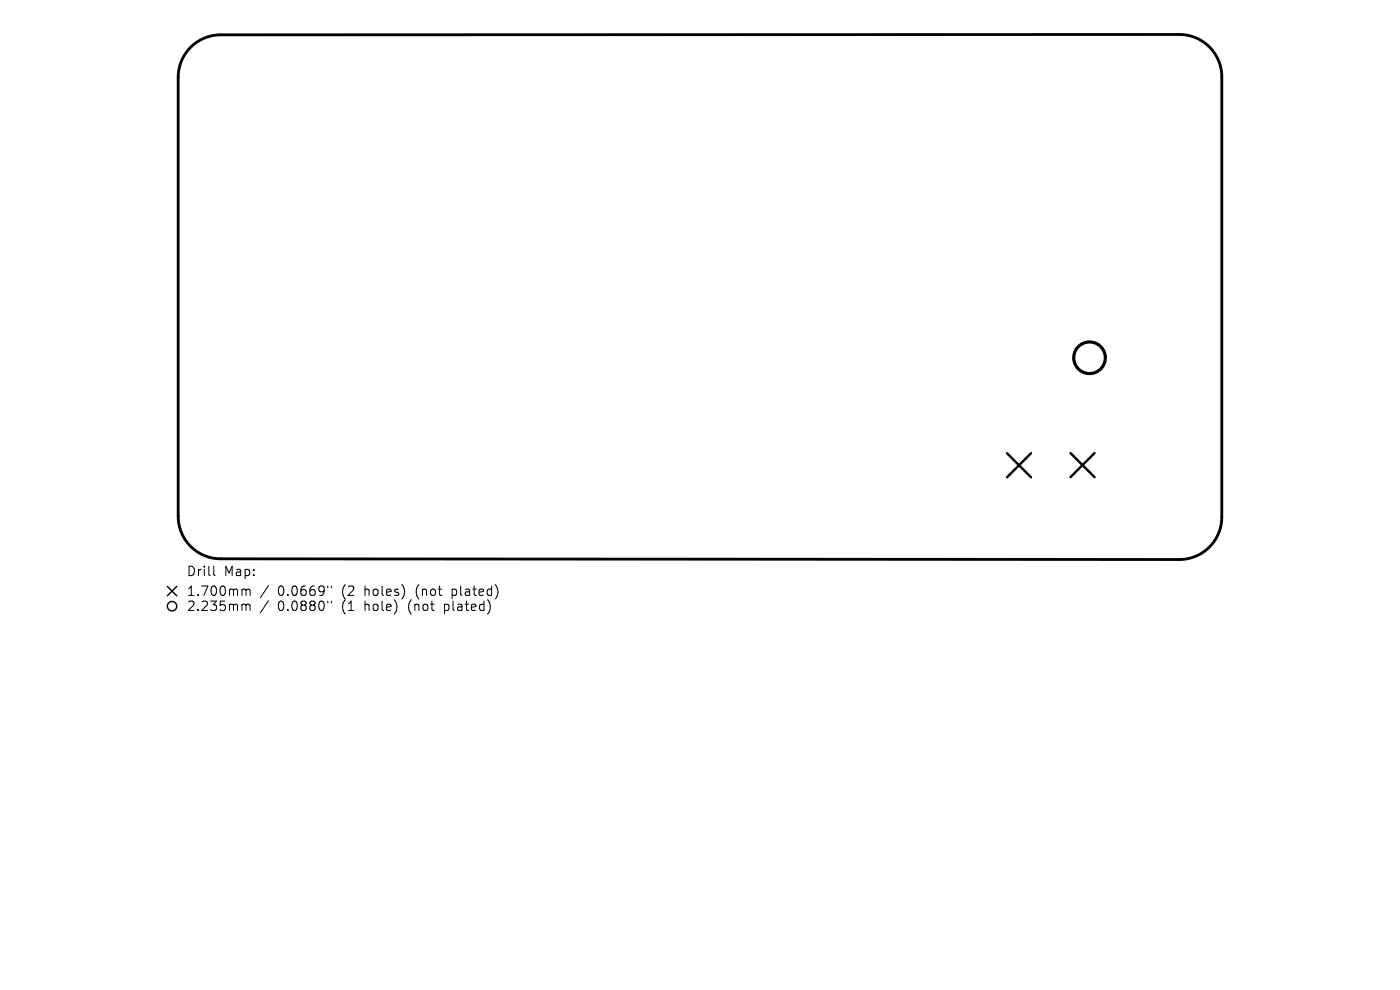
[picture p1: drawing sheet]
<svg xmlns="http://www.w3.org/2000/svg" width="297mm" height="210mm" viewBox="0 0 297 210" stroke-linecap="round" stroke-linejoin="round" font-family="sans-serif">
<defs><g id="words">
<g font-size="2.8">
<text x="39.5" y="122.5">Drill</text>
<text x="47.5" y="122.5">Map:</text>
<text x="39.5" y="126.7">1.700mm</text>
<text x="39.5" y="129.9">2.235mm</text>
<text x="58.9" y="126.7">0.0669&quot;</text>
<text x="58.9" y="129.9">0.0880&quot;</text>
<text x="72.7" y="126.7">(2</text>
<text x="72.7" y="129.9">(1</text>
<text x="77.6" y="126.7">holes)</text>
<text x="77.6" y="129.9">hole)</text>
<text x="87.1" y="129.9">(not</text>
<text x="88.7" y="126.7">(not</text>
<text x="94.9" y="129.9">plated)</text>
<text x="96.5" y="126.7">plated)</text>
</g>
</g></defs>
<path d="M40.4 10a9 9 0 0 1 6.4-2.6l203.2-.1a9 9 0 0 1 9.2 9v93.4a9 9 0 0 1-9 9l-203.3-.2a9 9 0 0 1-9.1-9v-93.2a9 9 0 0 1 2.6-6.3z" fill="none" stroke="#000" stroke-width=".6"/>
<path d="M213.6 96.1l5.1 5.1M218.7 96.1l-5.1 5.1M227.1 96.1l5.1 5.1M232.2 96.1l-5.1 5.1" fill="none" stroke="#000" stroke-width=".51"/>
<circle cx="231.1" cy="75.9" r="3.4" fill="none" stroke="#000" stroke-width=".67"/>
<g fill="none" stroke="#000" stroke-width=".21">
<path d="M45.3 120.1v1.7l.3 .3M51.6 125h.3l.3 .3M51.6 128.2l.5 .1 .1 .2M52.2 125.3l.3-.3 .5 .1 .1 1.2M52.2 125.3v1M52.2 128.5v1M52.2 128.5l.3-.3 .5 .1 .1 1.2M57 124.2l-1.7 2.6M57 127.4l-1.7 2.6M69.5 124.3v.4M69.5 127.5v.4M70.3 124.3v.4"/>
<path d="M70.3 127.5v.4"/>
</g>
<g fill="none" stroke="#000" stroke-width=".3">
<path d="M35.5 124.4l2 2M37.5 124.4l-2 2"/>
<circle cx="36.5" cy="128.6" r="1"/>
</g>
<use href="#words"/>
</svg>
